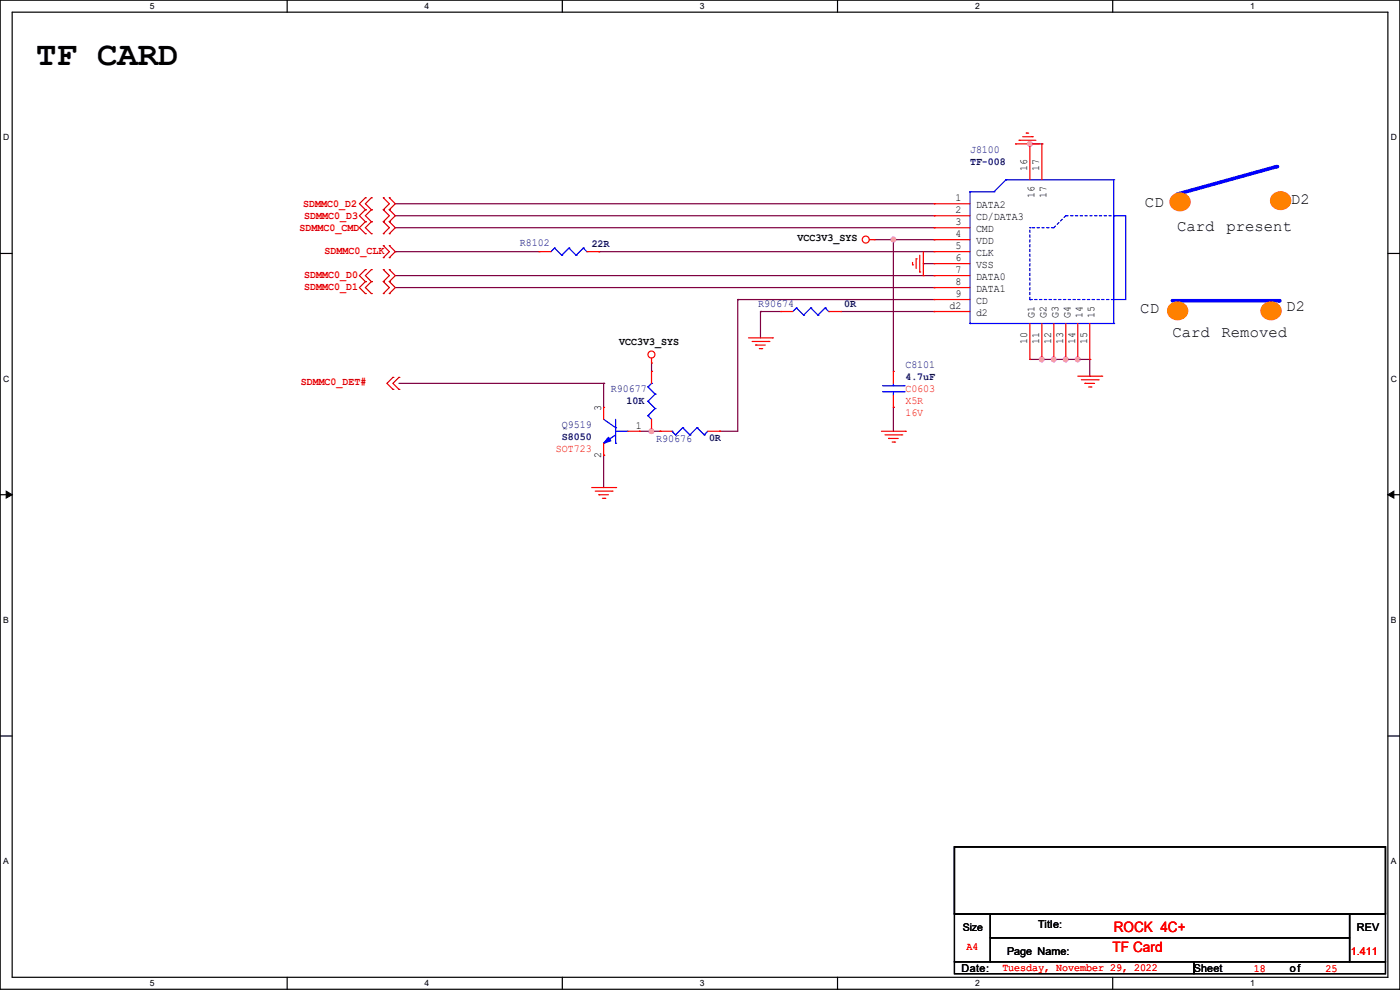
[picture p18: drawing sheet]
<svg xmlns="http://www.w3.org/2000/svg" width="297mm" height="210mm" viewBox="0 0 297 210" stroke-linecap="round" stroke-linejoin="round" font-family="sans-serif">
<defs><g id="words">
<text font-size="7.2" x="7.7" y="13.7">TF CARD</text>
<g font-size="3.3">
<text x="242.9" y="43.8">CD</text>
<text x="273.8" y="43.3">D2</text>
<text x="249.7" y="48.9">Card</text>
<text x="260.2" y="48.9">present</text>
<text x="272.8" y="65.9">D2</text>
<text x="241.8" y="66.4">CD</text>
<text x="248.7" y="71.5">Card</text>
<text x="259.2" y="71.5">Removed</text>
</g>
<g font-size="3" fill="#f00">
<text x="236.3" y="197.6">ROCK 4C+</text>
<text x="236" y="201.9">TF Card</text>
</g>
<g font-size="2.3" fill="#000080">
<text x="205.8" y="32.4">J8100</text>
<text x="205.8" y="34.9">TF-008</text>
<text x="110.3" y="52.2">R8102</text>
<text x="125.5" y="52.5">22R</text>
<text x="160.8" y="65.2">R90674</text>
<text x="179.1" y="65.2">0R</text>
<text x="129.6" y="83.2">R90677</text>
<text x="192.1" y="78.1">C8101</text>
<text x="192.1" y="80.6">4.7uF</text>
<text x="132.9" y="85.7">10K</text>
<text x="119.2" y="90.8">Q9519</text>
<text x="119.2" y="93.3">S8050</text>
<text x="139.2" y="93.9">R90676</text>
<text x="150.4" y="93.6">0R</text>
</g>
<g font-size="2.3">
<text x="217.9" y="36.4" transform="rotate(-90 217.9 36.4)">16</text>
<text x="219.5" y="42" transform="rotate(-90 219.5 42)">16</text>
<text x="220.5" y="36.4" transform="rotate(-90 220.5 36.4)">17</text>
<text x="222" y="42" transform="rotate(-90 222 42)">17</text>
<text x="202.7" y="45.2">2</text>
<text x="202.7" y="47.8">3</text>
<text x="202.7" y="42.7">1</text>
<text x="207.1" y="46.7">CD/DATA3</text>
<text x="207.1" y="44.2">DATA2</text>
<text x="169.2" y="51.2">VCC3V3_SYS</text>
<text x="202.7" y="50.3">4</text>
<text x="202.7" y="52.8">5</text>
<text x="207.1" y="49.2">CMD</text>
<text x="207.1" y="51.8">VDD</text>
<text x="202.7" y="55.4">6</text>
<text x="202.7" y="57.9">7</text>
<text x="207.1" y="54.3">CLK</text>
<text x="207.1" y="56.9">VSS</text>
<text x="207.1" y="59.4">DATA0</text>
<text x="201.5" y="65.5">d2</text>
<text x="202.7" y="60.5">8</text>
<text x="202.7" y="63">9</text>
<text x="207.1" y="61.9">DATA1</text>
<text x="207.1" y="64.5">CD</text>
<text x="207.1" y="67">d2</text>
<text x="219.5" y="67.4" transform="rotate(-90 219.5 67.4)">G1</text>
<text x="222" y="67.4" transform="rotate(-90 222 67.4)">G2</text>
<text x="224.5" y="67.4" transform="rotate(-90 224.5 67.4)">G3</text>
<text x="227.1" y="67.4" transform="rotate(-90 227.1 67.4)">G4</text>
<text x="229.6" y="67.4" transform="rotate(-90 229.6 67.4)">14</text>
<text x="232.2" y="67.4" transform="rotate(-90 232.2 67.4)">15</text>
<text x="131.4" y="73.3">VCC3V3_SYS</text>
<text x="217.9" y="72.9" transform="rotate(-90 217.9 72.9)">10</text>
<text x="220.5" y="72.9" transform="rotate(-90 220.5 72.9)">11</text>
<text x="223" y="72.9" transform="rotate(-90 223 72.9)">12</text>
<text x="225.6" y="72.9" transform="rotate(-90 225.6 72.9)">13</text>
<text x="228.1" y="72.9" transform="rotate(-90 228.1 72.9)">14</text>
<text x="230.6" y="72.9" transform="rotate(-90 230.6 72.9)">15</text>
<text x="127.5" y="87.2" transform="rotate(-90 127.5 87.2)">3</text>
<text x="134.9" y="90.9">1</text>
<text x="127.5" y="97.1" transform="rotate(-90 127.5 97.1)">2</text>
<text x="220.3" y="196.9">Title:</text>
<text x="287.8" y="197.4">REV</text>
<text x="213.7" y="202.5">Page Name:</text>
<text x="204" y="206.1">Date:</text>
<text x="253.3" y="206.1">Sheet</text>
<text x="273.6" y="206.1">of</text>
</g>
<g font-size="2.3" fill="#d50000">
<text x="64.3" y="43.8">SDMMC0_D2</text>
<text x="64.6" y="46.4">SDMMC0_D3</text>
<text x="63.5" y="48.9">SDMMC0_CMD</text>
<text x="68.9" y="54">SDMMC0_CLK</text>
<text x="64.6" y="59.1">SDMMC0_D0</text>
<text x="64.6" y="61.6">SDMMC0_D1</text>
<text x="63.8" y="81.7">SDMMC0_DET#</text>
</g>
<g font-size="2.3" fill="#f00">
<text x="192.1" y="83.2">C0603</text>
<text x="192.1" y="85.7">X5R</text>
<text x="192.1" y="88.3">16V</text>
<text x="117.9" y="95.9">SOT723</text>
<text x="205" y="201.5">A4</text>
<text x="286.6" y="202.5">1.411</text>
<text x="212.6" y="205.9">Tuesday, November 29, 2022</text>
<text x="266" y="206.1">18</text>
<text x="281.2" y="206.1">25</text>
</g>
<text font-size="2.2" x="204.3" y="197.4">Size</text>
<g font-size="1.8">
<text x="31.8" y="1.9">5</text>
<text x="90.1" y="1.9">4</text>
<text x="148.5" y="1.9">3</text>
<text x="206.8" y="1.9">2</text>
<text x="265.2" y="1.9">1</text>
<text x=".7" y="29.8">D</text>
<text x="295.1" y="29.8">D</text>
<text x=".7" y="80.9">C</text>
<text x="295.1" y="80.9">C</text>
<text x=".7" y="132.1">B</text>
<text x="295.1" y="132.1">B</text>
<text x=".7" y="183.3">A</text>
<text x="295.1" y="183.3">A</text>
<text x="31.8" y="209.2">5</text>
<text x="90.1" y="209.2">4</text>
<text x="148.5" y="209.2">3</text>
<text x="206.8" y="209.2">2</text>
<text x="265.2" y="209.2">1</text>
</g>
</g></defs>
<path d="M0 0h297v209.8h-297zM2.6 2.6h291.8v204.7h-291.8z" fill="none" stroke="#000" stroke-width=".25"/>
<g fill="#fff">
<path d="M31.7 .3h1v2h-1z"/>
<path d="M31.7 207.6h1v2h-1z"/>
</g>
<path d="M60.9 0v2.6M60.9 207.3v2.5" fill="none" stroke="#000" stroke-width=".25"/>
<g fill="#fff">
<path d="M90.1 .3h1v2h-1z"/>
<path d="M90.1 207.6h1v2h-1z"/>
</g>
<path d="M119.3 0v2.6M119.3 207.3v2.5" fill="none" stroke="#000" stroke-width=".25"/>
<g fill="#fff">
<path d="M148.5 .3h.9v2h-.9z"/>
<path d="M148.5 207.6h.9v2h-.9z"/>
</g>
<path d="M177.7 0v2.6M177.7 207.3v2.5" fill="none" stroke="#000" stroke-width=".25"/>
<g fill="#fff">
<path d="M206.8 .3h1v2h-1z"/>
<path d="M206.8 207.6h1v2h-1z"/>
</g>
<path d="M236.1 0v2.6M236.1 207.3v2.5" fill="none" stroke="#000" stroke-width=".25"/>
<g fill="#fff">
<path d="M265.2 .3h1v2h-1z"/>
<path d="M265.2 207.6h1v2h-1z"/>
<path d="M.7 28.2h1.2v1.9h-1.2z"/>
<path d="M295.1 28.2h1.2v1.9h-1.2z"/>
<path d="M.7 79.3h1.2v2h-1.2z"/>
<path d="M295.1 79.3h1.2v2h-1.2z"/>
</g>
<path d="M0 53.8h2.6M294.4 53.8h2.6" fill="none" stroke="#000" stroke-width=".25"/>
<g fill="#fff">
<path d="M.7 130.5h1.2v2h-1.2z"/>
<path d="M295.1 130.5h1.1v2h-1.1z"/>
</g>
<path d="M0 104.9h2.6M294.4 104.9h2.6" fill="none" stroke="#000" stroke-width=".25"/>
<path d="M1.3 104.2l1.3 .7-1.3 .8zM294.4 104.9l1.3-.7v1.5z" fill="#000" stroke="#000" stroke-width=".21"/>
<g fill="#fff">
<path d="M.7 181.7h1.2v2h-1.2z"/>
<path d="M295.1 181.7h1.1v2h-1.1z"/>
</g>
<path d="M0 156.1h2.6M294.4 156.1h2.6" fill="none" stroke="#000" stroke-width=".25"/>
<path d="M270.8 35.3l-21.1 5.9" fill="none" stroke="#00f" stroke-width=".76"/>
<circle cx="270.8" cy="35.3" r=".38" fill="#00f"/>
<path d="M248.8 41.5a2.12 2.12 0 0 1 2.5-.4 2.12 2.12 0 0 1 1.1 2.2 2.13 2.13 0 0 1-2.5 1.4 2.13 2.13 0 0 1-1.6-2.4z" fill-rule="evenodd" fill="#ff8000" stroke="#ff8000" stroke-width=".25"/>
<path d="M248.7 63.8h22.6" fill="none" stroke="#00f" stroke-width=".76"/>
<circle cx="271.3" cy="63.8" r=".38" fill="#00f"/>
<g fill="#ff8000" stroke="#ff8000" stroke-width=".25">
<path d="M270.2 41.2a2.12 2.12 0 0 1 2.4-.3 2.12 2.12 0 0 1 1.1 2.2 2.13 2.13 0 0 1-2.5 1.3 2.13 2.13 0 0 1-1.6-2.3z" fill-rule="evenodd"/>
<path d="M248.3 64.6a2.12 2.12 0 0 1 2.5-.4 2.12 2.12 0 0 1 1.1 2.2 2.13 2.13 0 0 1-2.5 1.4 2.13 2.13 0 0 1-1.6-2.4z" fill-rule="evenodd"/>
<path d="M268.1 64.6a2.12 2.12 0 0 1 2.5-.4 2.12 2.12 0 0 1 1.1 2.2 2.13 2.13 0 0 1-2.5 1.4 2.13 2.13 0 0 1-1.6-2.4z" fill-rule="evenodd"/>
</g>
<g fill="none" stroke="#800040" stroke-width=".25">
<path d="M218 30.5h3M218.5 30.5h.1M221 30.5h.1M83.9 53.4h.1M83.9 48.3h114.3M83.9 43.2h114.3M83.9 45.8h114.3M83.9 53.4h30.4M83.9 58.5h114.3M127 53.4h.1M127 53.4h71.2M185.5 50.8h12.7"/>
<path d="M189.5 50.8h.1M189.5 50.8v28M195.9 55.9h.1M195.9 55.9h2.3M198.2 48.3h.1M198.2 43.2h.1M198.2 45.8h.1M198.2 58.5h.1M198.2 50.8h.1M83.9 61h114.3M138.2 78.8h.1M138.2 77v1.8"/>
<path d="M156.5 63.5h.1M156.5 63.5v28h-3.8M156.5 63.5h41.7M161.3 66.1h.1M161.3 66.1v5.6M161.3 66.1h4.4M178.4 66.1h19.8M198.2 61h.1M198.2 66.1h.1M218.5 76.2h12.7M221 76.2h.1M223.6 76.2h.1"/>
<path d="M226.1 76.2h.1M228.6 76.2h.1M231.2 79.8h.1M231.2 76.2h.1M231.2 76.2v3.6M84.6 81.3h43.5M128.1 81.3h.1M128.1 96.6h.1M128.1 81.3v5.1M128.1 96.6v6.8M135.7 91.5h4.3M138.2 91.5h.1"/>
<path d="M140 91.5h.1M152.7 91.5h.1M189.5 86.4h.1M189.5 86.4v5.1"/>
</g>
<g fill="#f0f" stroke="#f0f" stroke-width=".25">
<circle cx="189.5" cy="50.8" r=".49"/>
<circle cx="218.5" cy="30.5" r=".49"/>
<circle cx="221" cy="76.2" r=".49"/>
<circle cx="223.5" cy="76.2" r=".49"/>
<circle cx="226.1" cy="76.2" r=".49"/>
<circle cx="228.6" cy="76.2" r=".49"/>
<circle cx="138.2" cy="91.5" r=".49"/>
</g>
<g fill="none" stroke="#f00" stroke-width=".25">
<path d="M215.4 30.5h.1M215.4 30.5h5.1M216.2 29.8h.1M216.2 29.8h3.6M217 29h2M217.7 28.2h.1M217.7 28.2h.5M218.5 30.5h.1M218.5 30.5v7.6M219 29h.1M221 30.5h.1M221 30.5v7.6"/>
<path d="M114.3 53.4h.1M114.3 53.4h2.6M124.5 53.4h2.5M127 53.4h.1M184.4 50.8h1.1M185.5 50.8h.1M193.6 56.2h.1M193.6 55.7v.5M194.4 54.9h.1M194.4 54.9v2M195.1 57.7h.1M195.1 54.1v3.6"/>
<path d="M195.9 58.5h.1M195.9 53.4v5.1M198.2 45.8h.1M198.2 48.3h.1M198.2 50.8h.1M198.2 53.4h.1M198.2 55.9h.1M198.2 58.5h.1M198.2 43.2h.1M198.2 50.8h7.6M198.2 45.8h7.6M198.2 48.3h7.6"/>
<path d="M198.2 53.4h7.6M198.2 55.9h7.6M198.2 58.5h7.6M198.2 43.2h7.6M138.2 77h.1M138.2 78.8h.1M138.2 76v1M138.2 78.8v2.5M158.8 71.7h5.1M159.6 72.4h3.5M160.3 73.2h.1M160.3 73.2h2"/>
<path d="M161.1 74h.5M161.6 74h.1M163.1 72.4h.1M163.9 71.7h.1M165.7 66.1h.1M165.7 66.1h2.5M175.8 66.1h2.6M178.4 66.1h.1M189.5 78.8h.1M189.5 78.8v2.5M198.2 61h.1M198.2 63.5h.1"/>
<path d="M198.2 66.1h.1M198.2 61h7.6M198.2 63.5h7.6M198.2 66.1h7.6M218.5 76.2h.1M218.5 68.6v7.6M221 76.2h.1M221 68.6v7.6M223.6 76.2h.1M223.6 68.6v7.6M226.1 76.2h.1M226.1 68.6v7.6"/>
<path d="M228.6 76.2h.1M228.6 79.8h5.1M228.6 68.6v7.6M231.2 76.2h.1M231.2 68.6v7.6M233.7 79.8h.1M128.1 96.6h.1M128.1 86.4h.1M128.1 86.4v2.5M128.1 94v2.6M133.1 91.5h2.6M135.7 91.5h.1"/>
<path d="M138.2 91.5h.1M138.2 88.9v2.6M140 91.5h.1M140 91.5h2.5M150.2 91.5h2.5M152.7 91.5h.1M187 91.5h5.1M187.7 92.2h3.6M188.5 93h.1M188.5 93h2M189.3 93.8h.5M189.5 86.4h.1"/>
<path d="M189.5 83.9v2.5M189.8 93.8h.1M191.3 92.2h.1M192.1 91.5h.1M229.4 80.6h3.6M230.2 81.3h.1M230.2 81.3h2M230.9 82.1h.5M231.4 82.1h.1M233 80.6h.1M125.5 103.4h5.1M126.3 104.2h3.5"/>
<path d="M127 104.9h.1M127 104.9h2.1M127.8 105.7h.5M128.3 105.7h.1M129.8 104.2h.1M130.6 103.4h.1"/>
<circle cx="183.7" cy="50.8" r=".74"/>
<circle cx="138.2" cy="75.2" r=".74"/>
</g>
<g fill="none" stroke="#d50000" stroke-width=".25">
<path d="M77.5 44.5h.1M77.5 42h.1M77.5 47h.1M77.5 59.7h.1M77.5 49.6h.1M77.5 57.2h.1M77.5 42l-1.3 1.2 1.3 1.3M77.5 44.5l-1.3 1.3 1.3 1.2M77.5 59.7l-1.3 1.3 1.3 1.3M77.5 47l-1.3 1.3 1.3 1.3M77.5 57.2l-1.3 1.3 1.3 1.2M78.8 44.5h.1"/>
<path d="M78.8 42h.1M78.8 47h.1M78.8 59.7h.1M78.8 49.6h.1M78.8 57.2h.1M78.8 47l-1.3 1.3 1.3 1.3M78.8 42l-1.3 1.2 1.3 1.3M78.8 44.5l-1.3 1.3 1.3 1.2M78.8 59.7l-1.3 1.3 1.3 1.3M78.8 57.2l-1.3 1.3 1.3 1.2M81.3 44.5h.1M81.3 42h.1"/>
<path d="M81.3 47h.1M81.3 59.7h.1M81.3 49.6h.1M81.3 57.2h.1M81.3 54.7h.1M81.3 52.1h.1M81.3 42l1.3 1.2-1.3 1.3M81.3 47l1.3 1.3-1.3 1.3M81.3 44.5l1.3 1.3-1.3 1.2M81.3 59.7l1.3 1.3-1.3 1.3M81.3 52.1l1.3 1.3-1.3 1.3M81.3 57.2l1.3 1.3-1.3 1.2"/>
<path d="M82.6 42h.1M82.6 44.5h.1M82.6 47h.1M82.6 59.7h.1M82.6 49.6h.1M82.6 57.2h.1M82.6 52.1h.1M82.6 54.7h.1M82.6 42l1.3 1.2-1.3 1.3M82.6 44.5l1.3 1.3-1.3 1.2M82.6 52.1l1.3 1.3-1.3 1.3M82.6 59.7l1.3 1.3-1.3 1.3"/>
<path d="M82.6 47l1.3 1.3-1.3 1.3M82.6 57.2l1.3 1.3-1.3 1.2M77.5 62.3h.1M78.8 62.3h.1M81.3 62.3h.1M82.6 62.3h.1M83.4 80.1h.1M83.4 82.6h.1M83.4 80.1l-1.3 1.2 1.3 1.3M84.6 80.1h.1M84.6 82.6h.1M84.6 80.1l-1.2 1.2 1.2 1.3"/>
</g>
<path d="M202.5 179.6h91.4v14.2h-91.4zM202.5 193.8h7.6v10.2h-7.6zM210.1 193.8h76.2v5.1h-76.2zM210.1 198.9h76.2v5.1h-76.2zM286.3 193.8h7.6v10.2h-7.6zM202.5 204h50.8v2.5h-50.8zM253.3 204h40.6v2.5h-40.6z" fill="none" stroke="#000" stroke-width=".25"/>
<g fill="none" stroke="#00f" stroke-width=".25">
<path d="M213.4 38.1h.1M213.4 38.1h22.9M213.4 38.1l-2.5 2.6M236.3 38.1h.1M236.3 38.1v30.5M117.6 52.6h.1M117.6 52.6l-.7 .8M117.6 52.6l1.6 1.5M119.2 54.1h.1M120.7 52.6h.1M120.7 52.6l-1.5 1.5M120.7 52.6l1.5 1.5"/>
<path d="M122.2 54.1h.1M123.7 52.6h.1M123.7 52.6l-1.5 1.5M123.7 52.6l.8 .8M124.5 53.4h.1M205.8 40.7h.1M205.8 40.7v27.9M205.8 40.7h5.1M210.9 40.7h.1M236.3 45.8h2.5v17.7h-2.5zM169 65.3h.1M169 65.3l-.8 .8"/>
<path d="M169 65.3l1.5 1.5M170.5 66.8h.1M172 65.3h.1M172 65.3l-1.5 1.5M172 65.3l1.5 1.5M173.5 66.8h.1M175 65.3h.1M175 65.3l-1.5 1.5M175 65.3l.8 .8M175.8 66.1h.1M205.8 68.6h.1M205.8 68.6h30.5"/>
<path d="M236.3 68.6h.1M128.1 94h.1M128.1 88.9l2.5 1.8M130.6 90.7h.1M130.6 94h.1M130.6 92.2l-2.5 1.8M130.6 88.9v5.1M130.6 91.5h2.5M133.1 91.5h.1M137.5 88.2h.1M137.5 85.1h.1M137.5 82.1h.1"/>
<path d="M137.5 88.2l.7 .7M137.5 85.1l1.5 1.6M137.5 82.1l1.5 1.5M138.2 81.3h.1M138.2 81.3l-.7 .8M139 86.7h.1M139 83.6h.1M139 86.7l-1.5 1.5M139 83.6l-1.5 1.5M142.5 91.5h.1M142.5 91.5l.8 .7M143.3 92.2h.1"/>
<path d="M144.8 90.7h.1M144.8 90.7l1.5 1.5M144.8 90.7l-1.5 1.5M146.3 92.2h.1M147.9 90.7h.1M147.9 90.7l1.5 1.5M147.9 90.7l-1.6 1.5M149.4 92.2h.1M150.2 91.5l-.8 .7M187.2 83.1h4.6M187.2 81.8h4.6M189.5 81.8h.1"/>
<path d="M189.5 83.1h.1M189.5 81.3v.5M189.5 83.1v.8M191.8 83.1h.1M191.8 81.8h.1"/>
</g>
<path d="M129.1 92.8l.5 .7-1.5 .5z" fill="#00f" stroke="#00f" stroke-width=".25"/>
<path d="M218.5 48.3h.1M223.6 48.3l2.5-2.5M223.6 48.3h-5.1M226.1 45.8h.1M226.1 45.8h10.2M236.3 45.8h.1M218.5 63.5h.1M218.5 63.5v-15.2M236.3 63.5h-17.8" fill="none" stroke="#00f" stroke-width=".25" stroke-dasharray=".5 .5"/>
<use href="#words"/>
</svg>
